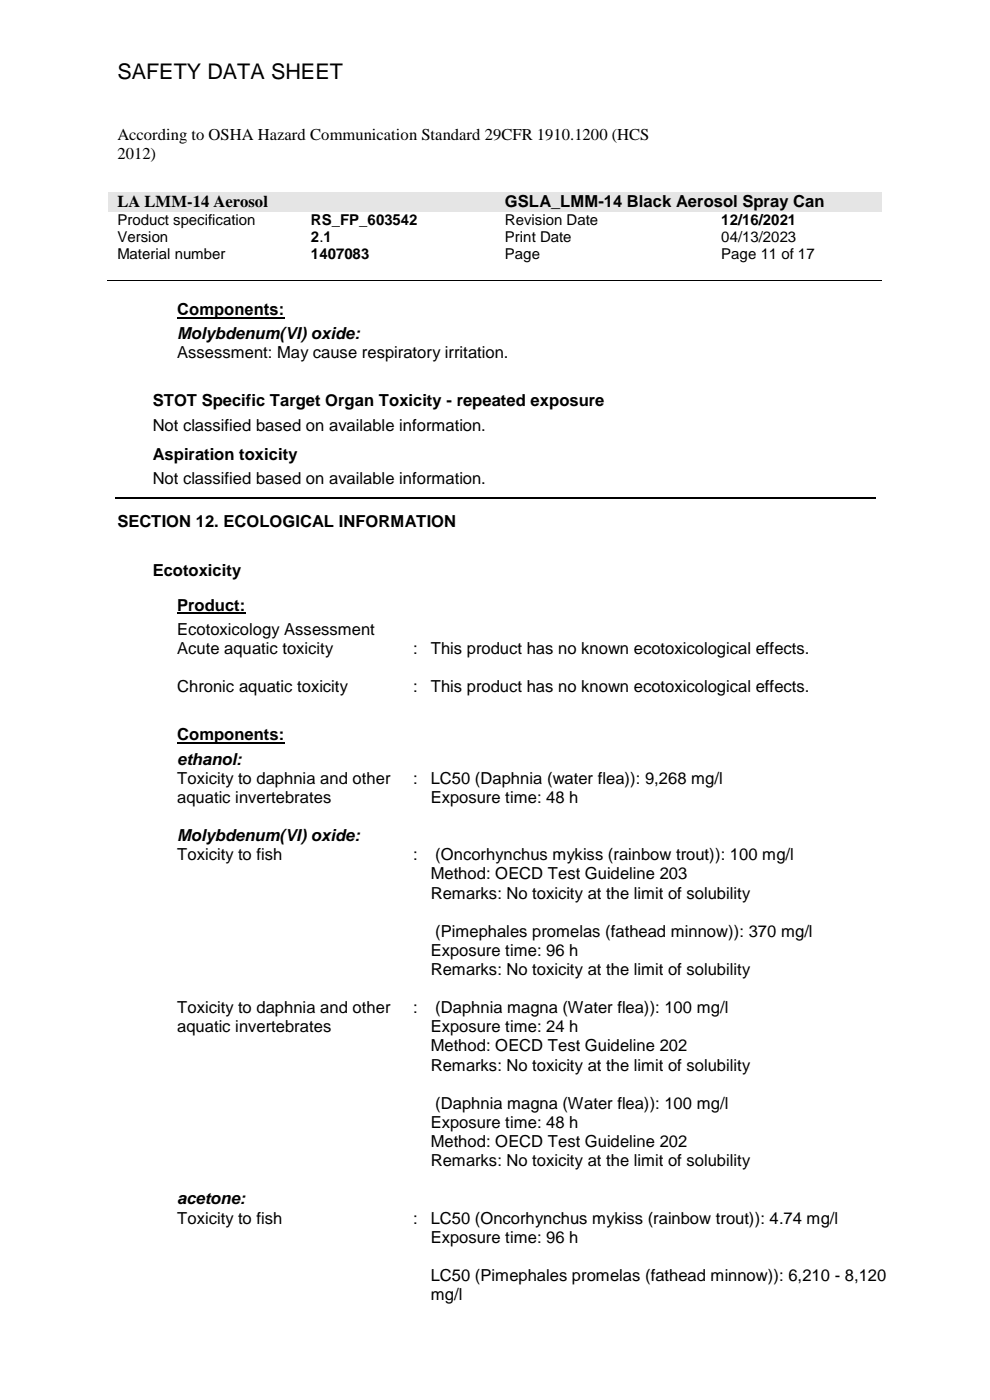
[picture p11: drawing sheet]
<svg xmlns="http://www.w3.org/2000/svg" width="210mm" height="297mm" viewBox="0 0 210 297" stroke-linecap="round" stroke-linejoin="round" font-family="sans-serif">
<defs><g id="words">
<text font-size="4.6" x="24.9" y="16.8">SAFETY DATA SHEET</text>
<g font-size="3.5">
<text x="24.9" y="29.8">According to OSHA Hazard Communication Standard 29CFR 1910.1200 (HCS</text>
<text x="24.9" y="33.8">2012)</text>
<text x="24.9" y="44">LA LMM-14 Aerosol</text>
<text x="107.1" y="43.9">GSLA_LMM-14 Black Aerosol Spray Can</text>
<text x="37.6" y="66.9">Components:</text>
<text x="37.6" y="72">Molybdenum(VI) oxide:</text>
<text x="37.6" y="76">Assessment: May cause respiratory irritation.</text>
<text x="32.4" y="86.2">STOT Specific Target Organ Toxicity - repeated exposure</text>
<text x="32.4" y="91.4">Not classified based on available information.</text>
<text x="32.4" y="97.6">Aspiration toxicity</text>
<text x="32.4" y="102.7">Not classified based on available information.</text>
<text x="24.9" y="111.9">SECTION 12. ECOLOGICAL INFORMATION</text>
<text x="32.4" y="122.3">Ecotoxicity</text>
<text x="37.6" y="129.6">Product:</text>
<text x="37.6" y="134.7">Ecotoxicology Assessment</text>
<text x="37.6" y="138.8">Acute aquatic toxicity</text>
<text x="87.6" y="138.8">:</text>
<text x="91.4" y="138.8">This product has no known ecotoxicological effects.</text>
<text x="37.6" y="146.9">Chronic aquatic toxicity</text>
<text x="87.6" y="146.9">:</text>
<text x="91.4" y="146.9">This product has no known ecotoxicological effects.</text>
<text x="37.6" y="157.1">Components:</text>
<text x="37.6" y="162.2">ethanol:</text>
<text x="37.6" y="166.3">Toxicity to daphnia and other</text>
<text x="87.6" y="166.3">:</text>
<text x="91.4" y="166.3">LC50 (Daphnia (water flea)): 9,268 mg/l</text>
<text x="37.6" y="170.4">aquatic invertebrates</text>
<text x="91.4" y="170.4">Exposure time: 48 h</text>
<text x="37.6" y="178.5">Molybdenum(VI) oxide:</text>
<text x="37.6" y="182.5">Toxicity to fish</text>
<text x="87.6" y="182.5">:</text>
<text x="92.3" y="182.5">(Oncorhynchus mykiss (rainbow trout)): 100 mg/l</text>
<text x="91.4" y="186.6">Method: OECD Test Guideline 203</text>
<text x="91.4" y="190.7">Remarks: No toxicity at the limit of solubility</text>
<text x="91.4" y="202.8">Exposure time: 96 h</text>
<text x="92.3" y="198.7">(Pimephales promelas (fathead minnow)): 370 mg/l</text>
<text x="91.4" y="206.9">Remarks: No toxicity at the limit of solubility</text>
<text x="37.6" y="215">Toxicity to daphnia and other</text>
<text x="87.6" y="215">:</text>
<text x="92.3" y="215">(Daphnia magna (Water flea)): 100 mg/l</text>
<text x="37.6" y="219.1">aquatic invertebrates</text>
<text x="91.4" y="219.1">Exposure time: 24 h</text>
<text x="91.4" y="223.1">Method: OECD Test Guideline 202</text>
<text x="91.4" y="227.2">Remarks: No toxicity at the limit of solubility</text>
<text x="91.4" y="239.3">Exposure time: 48 h</text>
<text x="92.3" y="235.3">(Daphnia magna (Water flea)): 100 mg/l</text>
<text x="91.4" y="243.4">Method: OECD Test Guideline 202</text>
<text x="91.4" y="247.4">Remarks: No toxicity at the limit of solubility</text>
<text x="37.6" y="255.6">acetone:</text>
<text x="37.6" y="259.6">Toxicity to fish</text>
<text x="87.6" y="259.6">:</text>
<text x="91.4" y="259.6">LC50 (Oncorhynchus mykiss (rainbow trout)): 4.74 mg/l</text>
<text x="91.4" y="263.7">Exposure time: 96 h</text>
<text x="91.4" y="271.8">LC50 (Pimephales promelas (fathead minnow)): 6,210 - 8,120</text>
<text x="91.4" y="275.8">mg/l</text>
</g>
<g font-size="3.2">
<text x="24.9" y="47.8">Product specification</text>
<text x="66" y="47.7">RS_FP_603542</text>
<text x="107.1" y="47.8">Revision Date</text>
<text x="153" y="47.7">12/16/2021</text>
<text x="24.9" y="51.4">Version</text>
<text x="66" y="51.3">2.1</text>
<text x="107.1" y="51.4">Print Date</text>
<text x="153" y="51.4">04/13/2023</text>
<text x="24.9" y="55">Material number</text>
<text x="66" y="55">1407083</text>
<text x="107.1" y="55">Page</text>
<text x="153" y="55">Page 11 of 17</text>
</g>
</g></defs>
<g fill="#e5e5e5">
<path d="M23 40.7h82.2v4.1h-82.2z" fill-rule="evenodd"/>
<path d="M24.9 40.7h78.4v4.1h-78.4z" fill-rule="evenodd"/>
<path d="M105.2 40.7h81.9v4.1h-81.9z" fill-rule="evenodd"/>
<path d="M107.1 40.7h78.1v4.1h-78.1z" fill-rule="evenodd"/>
</g>
<path d="M22.7 59.5h164.4" fill="none" stroke="#000" stroke-width=".21"/>
<g fill="#000">
<path d="M63.8 59.4h.2v.2h-.2z" fill-rule="evenodd"/>
<path d="M104.9 59.4h.2v.2h-.2z" fill-rule="evenodd"/>
<path d="M150.9 59.4h.1v.2h-.1z" fill-rule="evenodd"/>
</g>
<path d="M37.6 67.4h22.7M37.6 130.1h14.5M37.6 157.7h22.7" fill="none" stroke="#000" stroke-width=".38"/>
<path d="M24.4 105.7h161.3" fill="none" stroke="#000" stroke-width=".25"/>
<use href="#words"/>
</svg>
